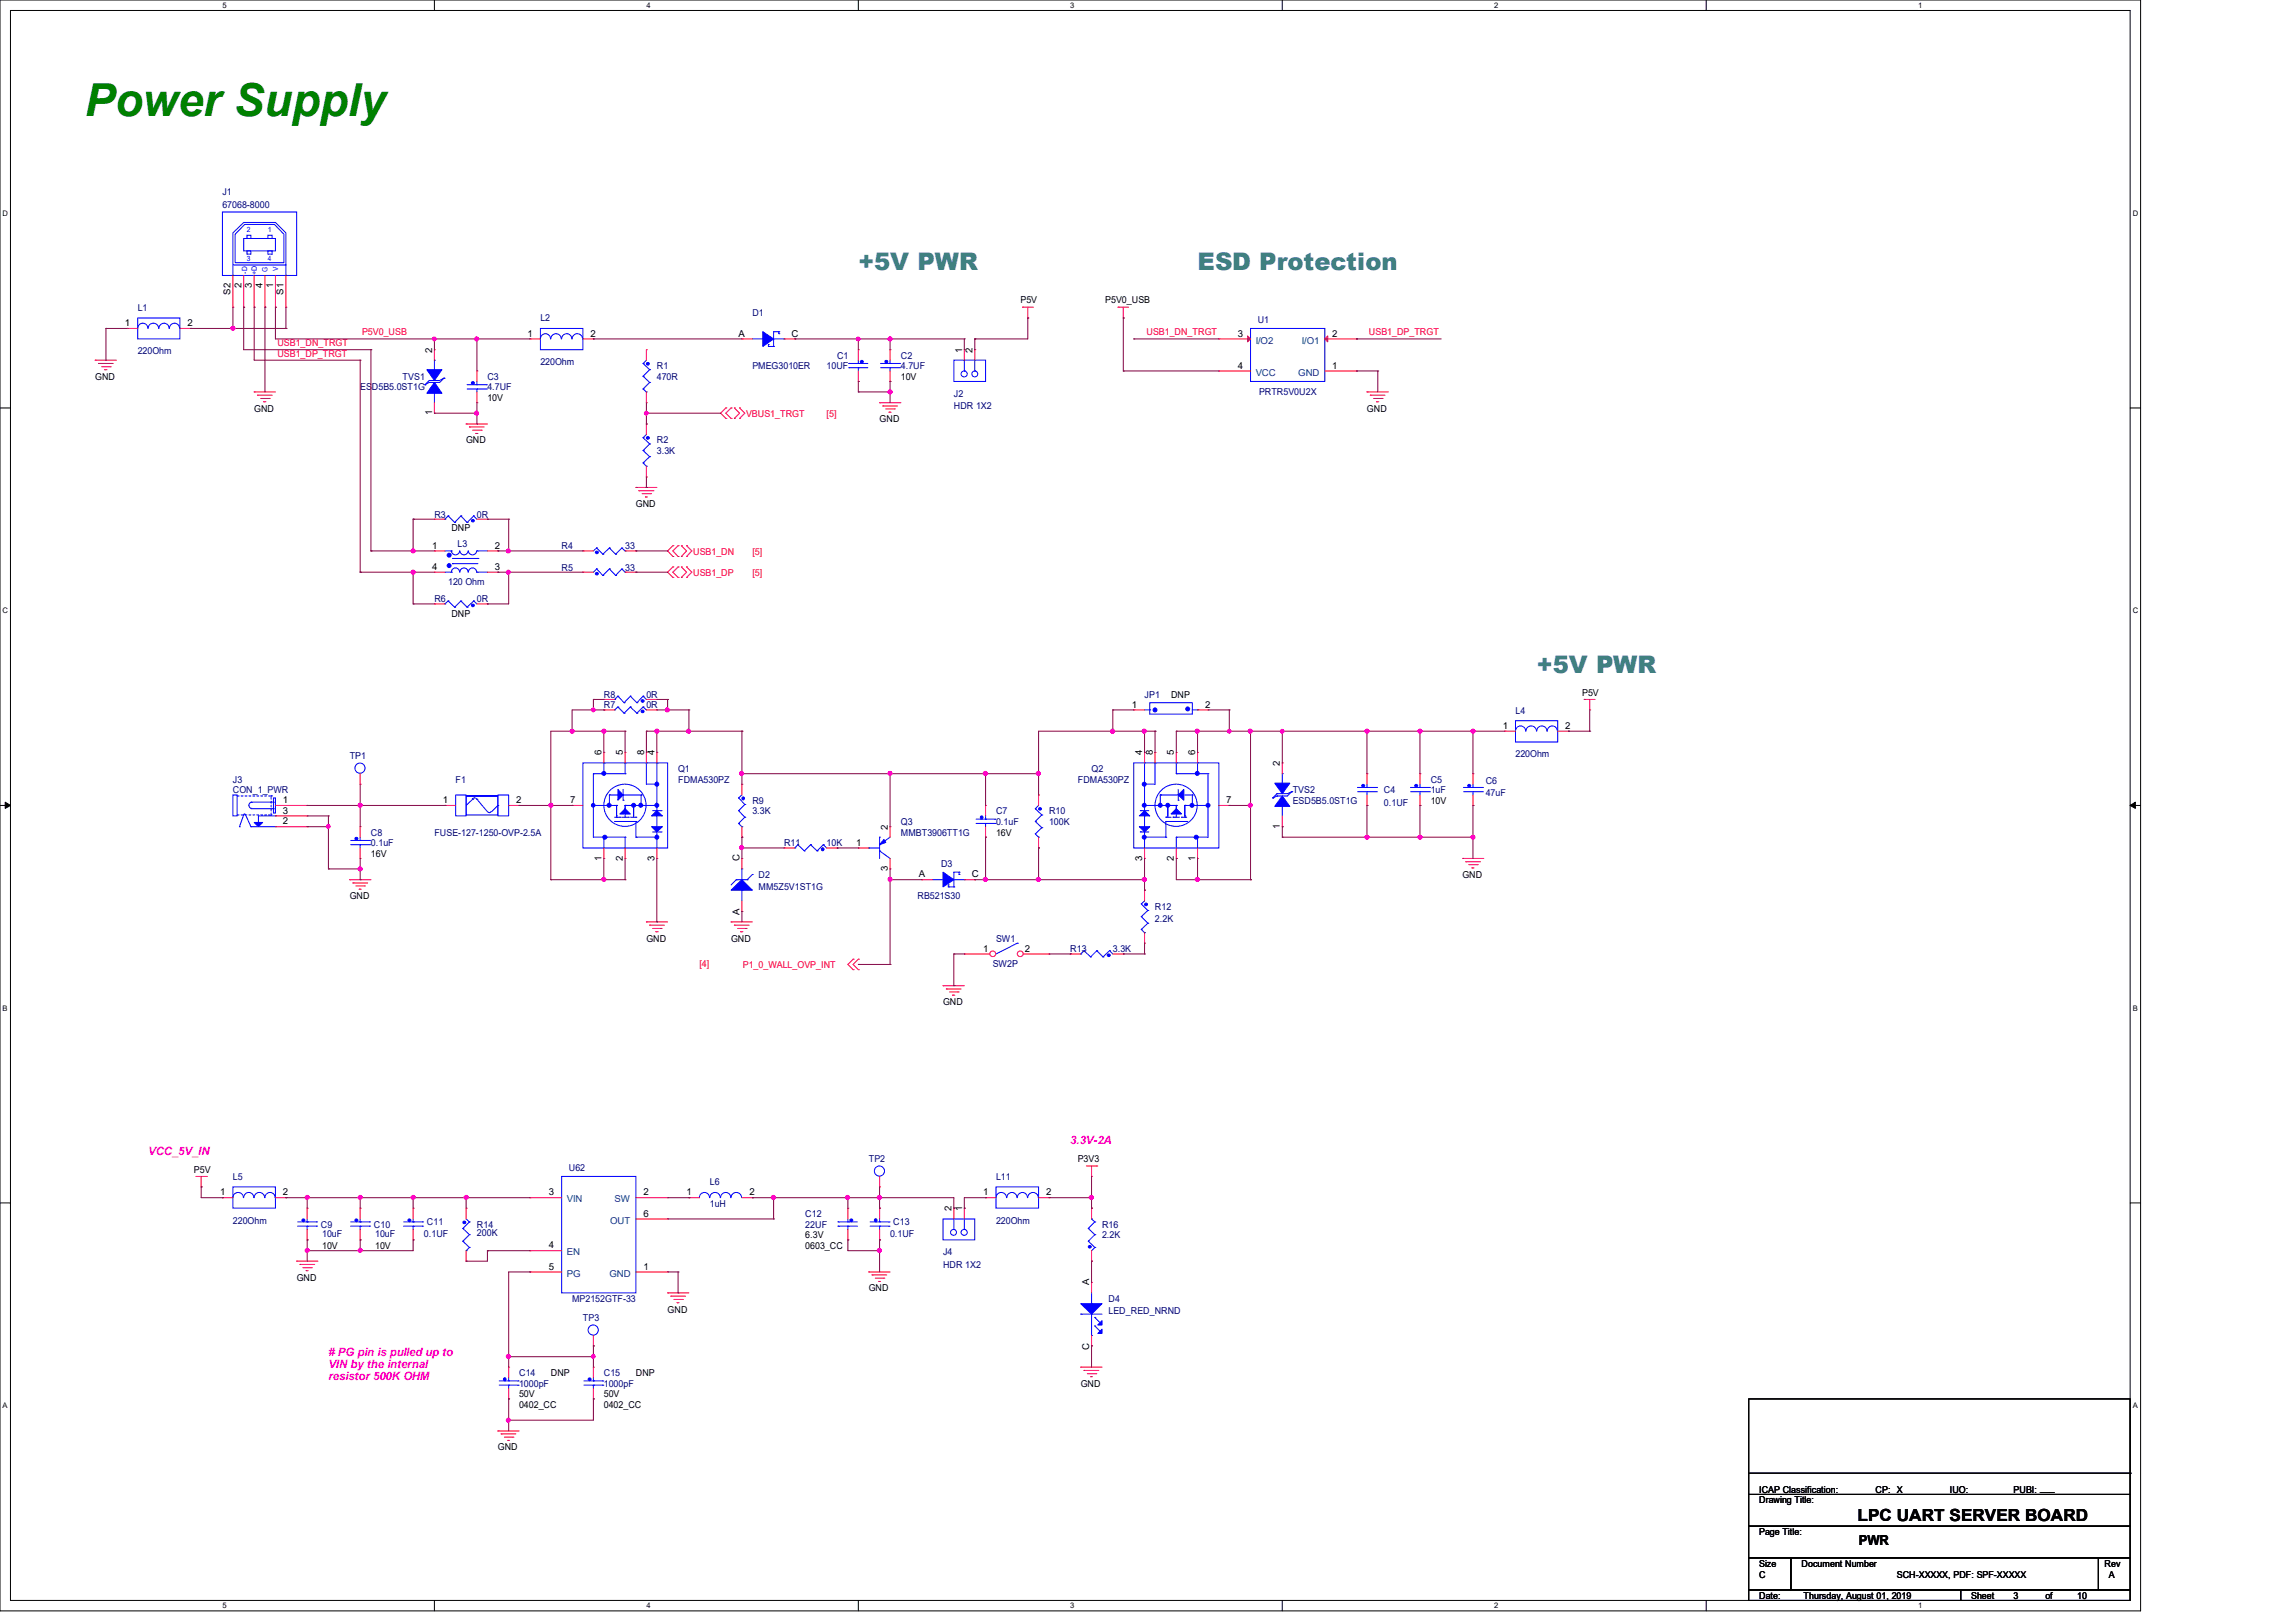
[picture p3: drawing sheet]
<svg xmlns="http://www.w3.org/2000/svg" width="297mm" height="210mm" viewBox="0 0 297 210" stroke-linecap="round" stroke-linejoin="round" font-family="sans-serif">
<defs><g id="words">
<text font-size="5.9" fill="#008000" x="11" y="15">Power Supply</text>
<g font-size="3.1" fill="#408080">
<text x="111.1" y="35">+5V PWR</text>
<text x="155" y="35">ESD Protection</text>
<text x="198.9" y="87.1">+5V PWR</text>
</g>
<text font-size="2.2" x="240.4" y="196.8">LPC UART SERVER BOARD</text>
<text font-size="1.8" x="240.6" y="200">PWR</text>
<g font-size="1.5" fill="#f0f">
<text x="19.2" y="149.5">VCC_5V_IN</text>
<text x="138.5" y="148.1">3.3V-2A</text>
<text x="42.5" y="175.5"># PG pin is pulled up to</text>
<text x="42.5" y="177">VIN by the internal</text>
<text x="42.5" y="178.6">resistor 500K OHM</text>
</g>
<g font-size="1.2" fill="#000080">
<text x="28.8" y="25.3">J1</text>
<text x="28.8" y="26.9">67068-8000</text>
<text x="17.8" y="40.2">L1</text>
<text x="69.9" y="41.6">L2</text>
<text x="97.4" y="40.9">D1</text>
<text x="162.8" y="41.7">U1</text>
<text x="17.8" y="45.8">220Ohm</text>
<text x="69.9" y="47.2">220Ohm</text>
<text x="85" y="47.8">R1</text>
<text x="97.4" y="47.8">PMEG3010ER</text>
<text x="107" y="47.8">10UF</text>
<text x="108.3" y="46.4">C1</text>
<text x="116.6" y="46.4">C2</text>
<text x="116.6" y="47.8">4.7UF</text>
<text x="46.6" y="50.5">ESD5B5.0ST1G</text>
<text x="52.1" y="49.1">TVS1</text>
<text x="63.1" y="49.1">C3</text>
<text x="63.1" y="50.5">4.7UF</text>
<text x="85" y="49.1">470R</text>
<text x="123.4" y="51.3">J2</text>
<text x="123.4" y="53">HDR 1X2</text>
<text x="162.9" y="51.1">PRTR5V0U2X</text>
<text x="85" y="57.4">R2</text>
<text x="85" y="58.7">3.3K</text>
<text x="56.2" y="67">R3</text>
<text x="59.2" y="70.8">L3</text>
<text x="61.7" y="67">0R</text>
<text x="72.7" y="71.1">R4</text>
<text x="80.9" y="71.1">33</text>
<text x="56.2" y="77.9">R6</text>
<text x="58" y="75.7">120 Ohm</text>
<text x="61.7" y="77.9">0R</text>
<text x="72.7" y="73.8">R5</text>
<text x="80.9" y="73.8">33</text>
<text x="78.1" y="91.7">R7</text>
<text x="78.1" y="90.3">R8</text>
<text x="83.6" y="91.7">0R</text>
<text x="83.6" y="90.3">0R</text>
<text x="148.1" y="90.3">JP1</text>
<text x="196.1" y="92.3">L4</text>
<text x="30.1" y="101.3">J3</text>
<text x="45.3" y="98.3">TP1</text>
<text x="59" y="101.3">F1</text>
<text x="87.8" y="99.9">Q1</text>
<text x="87.8" y="101.3">FDMA530PZ</text>
<text x="139.5" y="101.3">FDMA530PZ</text>
<text x="141.3" y="99.9">Q2</text>
<text x="185.2" y="101.3">C5</text>
<text x="192.3" y="101.5">C6</text>
<text x="196.1" y="98">220Ohm</text>
<text x="30.1" y="102.6">CON_1_PWR</text>
<text x="97.4" y="104">R9</text>
<text x="97.4" y="105.4">3.3K</text>
<text x="116.6" y="106.7">Q3</text>
<text x="128.9" y="105.4">C7</text>
<text x="128.9" y="106.7">0.1uF</text>
<text x="135.8" y="105.4">R10</text>
<text x="135.8" y="106.7">100K</text>
<text x="167.3" y="102.6">TVS2</text>
<text x="167.3" y="104">ESD5B5.0ST1G</text>
<text x="179.1" y="102.6">C4</text>
<text x="179.1" y="104.3">0.1UF</text>
<text x="185.2" y="102.6">1uF</text>
<text x="192.3" y="103">47uF</text>
<text x="48" y="108.1">C8</text>
<text x="48" y="109.5">0.1uF</text>
<text x="56.2" y="108.1">FUSE-127-1250-OVP-2.5A</text>
<text x="98.2" y="113.6">D2</text>
<text x="101.5" y="109.5">R11</text>
<text x="107" y="109.5">10K</text>
<text x="116.6" y="108.1">MMBT3906TT1G</text>
<text x="121.8" y="112.2">D3</text>
<text x="98.2" y="115.2">MM5Z5V1ST1G</text>
<text x="118.7" y="116.3">RB521S30</text>
<text x="149.5" y="117.7">R12</text>
<text x="149.5" y="119.3">2.2K</text>
<text x="128.5" y="125.1">SW2P</text>
<text x="128.9" y="121.8">SW1</text>
<text x="138.5" y="123.2">R13</text>
<text x="144" y="123.2">3.3K</text>
<text x="30.1" y="152.7">L5</text>
<text x="73.6" y="151.5">U62</text>
<text x="91.9" y="153.4">L6</text>
<text x="112.4" y="150.4">TP2</text>
<text x="128.9" y="152.7">L11</text>
<text x="30.1" y="158.3">220Ohm</text>
<text x="41.5" y="158.9">C9</text>
<text x="41.7" y="160.1">10uF</text>
<text x="48.4" y="158.9">C10</text>
<text x="48.6" y="160.1">10uF</text>
<text x="54.9" y="160.1">0.1UF</text>
<text x="55.2" y="158.6">C11</text>
<text x="61.7" y="158.9">R14</text>
<text x="61.7" y="160">200K</text>
<text x="91.9" y="156.1">1uH</text>
<text x="104.2" y="157.5">C12</text>
<text x="104.2" y="158.9">22UF</text>
<text x="115.2" y="160.1">0.1UF</text>
<text x="115.6" y="158.6">C13</text>
<text x="128.9" y="158.3">220Ohm</text>
<text x="142.6" y="158.9">R16</text>
<text x="142.6" y="160.2">2.2K</text>
<text x="122" y="162.4">J4</text>
<text x="122" y="164.1">HDR 1X2</text>
<text x="74" y="168.4">MP2152GTF-33</text>
<text x="75.4" y="170.9">TP3</text>
<text x="143.5" y="168.4">D4</text>
<text x="143.5" y="170.1">LED_RED_NRND</text>
<text x="67.2" y="178.1">C14</text>
<text x="67.2" y="179.4">1000pF</text>
<text x="78.1" y="178.1">C15</text>
<text x="78.1" y="179.4">1000pF</text>
</g>
<g font-size="1.2">
<text x="29.8" y="38.1" transform="rotate(-90 29.8 38.1)">S2</text>
<text x="31.2" y="37.3" transform="rotate(-90 31.2 37.3)">2</text>
<text x="32.6" y="37.3" transform="rotate(-90 32.6 37.3)">3</text>
<text x="34" y="37.3" transform="rotate(-90 34 37.3)">4</text>
<text x="35.3" y="37.3" transform="rotate(-90 35.3 37.3)">1</text>
<text x="36.7" y="38.1" transform="rotate(-90 36.7 38.1)">S1</text>
<text x="132.1" y="39.2">P5V</text>
<text x="143" y="39.2">P5V0_USB</text>
<text x="16.2" y="42.2">1</text>
<text x="24.3" y="42.2">2</text>
<text x="55.9" y="45.6" transform="rotate(-90 55.9 45.6)">2</text>
<text x="68.3" y="43.6">1</text>
<text x="76.4" y="43.6">2</text>
<text x="95.6" y="43.6">A</text>
<text x="102.4" y="43.6">C</text>
<text x="124.5" y="45.6" transform="rotate(-90 124.5 45.6)">1</text>
<text x="125.9" y="45.6" transform="rotate(-90 125.9 45.6)">2</text>
<text x="160.2" y="47.7">4</text>
<text x="160.2" y="43.6">3</text>
<text x="172.4" y="43.6">2</text>
<text x="172.4" y="47.7">1</text>
<text x="12.3" y="49.1">GND</text>
<text x="32.9" y="53.3">GND</text>
<text x="55.9" y="53.8" transform="rotate(-90 55.9 53.8)">1</text>
<text x="63.1" y="51.9">10V</text>
<text x="116.6" y="49.1">10V</text>
<text x="176.9" y="53.3">GND</text>
<text x="60.3" y="57.4">GND</text>
<text x="113.8" y="54.6">GND</text>
<text x="82.3" y="65.6">GND</text>
<text x="55.9" y="71">1</text>
<text x="58.4" y="68.7">DNP</text>
<text x="64" y="71">2</text>
<text x="55.9" y="73.7">4</text>
<text x="64" y="73.7">3</text>
<text x="58.4" y="79.8">DNP</text>
<text x="204.8" y="90">P5V</text>
<text x="146.5" y="91.6">1</text>
<text x="151.5" y="90.3">DNP</text>
<text x="156" y="91.6">2</text>
<text x="194.5" y="94.3">1</text>
<text x="202.6" y="94.3">2</text>
<text x="77.9" y="97.7" transform="rotate(-90 77.9 97.7)">6</text>
<text x="80.6" y="97.7" transform="rotate(-90 80.6 97.7)">5</text>
<text x="83.4" y="97.7" transform="rotate(-90 83.4 97.7)">8</text>
<text x="84.7" y="97.7" transform="rotate(-90 84.7 97.7)">4</text>
<text x="147.8" y="97.7" transform="rotate(-90 147.8 97.7)">4</text>
<text x="149.2" y="97.7" transform="rotate(-90 149.2 97.7)">8</text>
<text x="151.9" y="97.7" transform="rotate(-90 151.9 97.7)">5</text>
<text x="154.7" y="97.7" transform="rotate(-90 154.7 97.7)">6</text>
<text x="165.6" y="99.1" transform="rotate(-90 165.6 99.1)">2</text>
<text x="36.6" y="106.7">2</text>
<text x="36.6" y="105.3">3</text>
<text x="36.6" y="103.9">1</text>
<text x="57.3" y="103.9">1</text>
<text x="66.8" y="103.9">2</text>
<text x="73.8" y="103.9">7</text>
<text x="114.9" y="107.4" transform="rotate(-90 114.9 107.4)">2</text>
<text x="158.7" y="103.9">7</text>
<text x="165.6" y="107.2" transform="rotate(-90 165.6 107.2)">1</text>
<text x="185.2" y="104">10V</text>
<text x="48" y="110.9">16V</text>
<text x="77.9" y="111.4" transform="rotate(-90 77.9 111.4)">1</text>
<text x="80.6" y="111.4" transform="rotate(-90 80.6 111.4)">2</text>
<text x="84.7" y="111.4" transform="rotate(-90 84.7 111.4)">3</text>
<text x="95.7" y="111.5" transform="rotate(-90 95.7 111.5)">C</text>
<text x="110.8" y="109.4">1</text>
<text x="114.9" y="112.7" transform="rotate(-90 114.9 112.7)">3</text>
<text x="118.9" y="113.5">A</text>
<text x="125.8" y="113.5">C</text>
<text x="128.9" y="108.1">16V</text>
<text x="147.8" y="111.4" transform="rotate(-90 147.8 111.4)">3</text>
<text x="151.9" y="111.4" transform="rotate(-90 151.9 111.4)">2</text>
<text x="154.7" y="111.4" transform="rotate(-90 154.7 111.4)">1</text>
<text x="189.3" y="113.6">GND</text>
<text x="45.3" y="116.3">GND</text>
<text x="95.7" y="118.4" transform="rotate(-90 95.7 118.4)">A</text>
<text x="83.6" y="121.8">GND</text>
<text x="94.6" y="121.8">GND</text>
<text x="127.2" y="123.1">1</text>
<text x="132.6" y="123.1">2</text>
<text x="122" y="130">GND</text>
<text x="25.1" y="151.7">P5V</text>
<text x="28.5" y="154.7">1</text>
<text x="36.6" y="154.7">2</text>
<text x="71" y="154.7">3</text>
<text x="83.3" y="154.7">2</text>
<text x="88.9" y="154.7">1</text>
<text x="97" y="154.7">2</text>
<text x="127.2" y="154.7">1</text>
<text x="135.4" y="154.7">2</text>
<text x="139.5" y="150.4">P3V3</text>
<text x="41.7" y="161.6">10V</text>
<text x="48.6" y="161.6">10V</text>
<text x="71" y="161.5">4</text>
<text x="83.3" y="157.4">6</text>
<text x="104.2" y="160.2">6.3V</text>
<text x="104.2" y="161.6">0603_CC</text>
<text x="123.1" y="156.8" transform="rotate(-90 123.1 156.8)">2</text>
<text x="124.5" y="156.8" transform="rotate(-90 124.5 156.8)">1</text>
<text x="38.4" y="165.7">GND</text>
<text x="71" y="164.3">5</text>
<text x="83.3" y="164.3">1</text>
<text x="112.4" y="167.1">GND</text>
<text x="141" y="166.3" transform="rotate(-90 141 166.3)">A</text>
<text x="86.4" y="169.8">GND</text>
<text x="71.3" y="178.1">DNP</text>
<text x="82.3" y="178.1">DNP</text>
<text x="139.9" y="179.4">GND</text>
<text x="141" y="174.7" transform="rotate(-90 141 174.7)">C</text>
<text x="67.2" y="182.2">0402_CC</text>
<text x="67.2" y="180.8">50V</text>
<text x="78.1" y="182.2">0402_CC</text>
<text x="78.1" y="180.8">50V</text>
<text x="64.4" y="187.7">GND</text>
<text x="227.7" y="194.5">Drawing Title:</text>
<text x="227.7" y="193.2">ICAP Classification:</text>
<text x="242.7" y="193.2">CP: X</text>
<text x="252.3" y="193.2">IUO: ___</text>
<text x="260.6" y="193.2">PUBI: ___</text>
<text x="227.7" y="202.7">Size</text>
<text x="227.7" y="198.6">Page Title:</text>
<text x="233.2" y="202.7">Document Number</text>
<text x="272.4" y="202.7">Rev</text>
<text x="227.7" y="206.9">Date:</text>
<text x="227.7" y="204.1">C</text>
<text x="233.4" y="206.9">Thursday, August 01, 2019</text>
<text x="245.5" y="204.1">SCH-XXXXX, PDF: SPF-XXXXX</text>
<text x="255.1" y="206.9">Sheet</text>
<text x="260.6" y="206.9">3</text>
<text x="264.7" y="206.9">of</text>
<text x="268.8" y="206.9">10</text>
<text x="272.9" y="204.1">A</text>
</g>
<g font-size="1.2" fill="#f00">
<text x="35.9" y="44.8">USB1_DN_TRGT</text>
<text x="35.9" y="46.1">USB1_DP_TRGT</text>
<text x="46.9" y="43.4">P5V0_USB</text>
<text x="148.4" y="43.4">USB1_DN_TRGT</text>
<text x="177.2" y="43.4">USB1_DP_TRGT</text>
<text x="96.6" y="53.9">VBUS1_TRGT</text>
<text x="107" y="53.9">[5]</text>
<text x="89.7" y="71.8">USB1_DN</text>
<text x="97.4" y="71.8">[5]</text>
<text x="89.7" y="74.5">USB1_DP</text>
<text x="97.4" y="74.5">[5]</text>
<text x="90.5" y="125.1">[4]</text>
<text x="96.1" y="125.3">P1_0_WALL_OVP_INT</text>
</g>
<g font-size="1.2" fill="#004080">
<text x="162.5" y="44.4">I/O2</text>
<text x="168.5" y="44.4">I/O1</text>
<text x="162.5" y="48.6">VCC</text>
<text x="168" y="48.6">GND</text>
<text x="73.4" y="155.6">VIN</text>
<text x="79.5" y="155.6">SW</text>
<text x="78.9" y="158.3">OUT</text>
<text x="73.4" y="162.4">EN</text>
<text x="73.4" y="165.2">PG</text>
<text x="78.9" y="165.2">GND</text>
</g>
<g font-size="1">
<text x="28.8" y="1">5</text>
<text x="83.7" y="1">4</text>
<text x="138.5" y="1">3</text>
<text x="193.4" y="1">2</text>
<text x="248.2" y="1">1</text>
<text x=".3" y="27.9">D</text>
<text x="276" y="27.9">D</text>
<text x=".3" y="79.4">C</text>
<text x="276" y="79.4">C</text>
<text x=".3" y="130.8">B</text>
<text x="276" y="130.8">B</text>
<text x=".3" y="182.2">A</text>
<text x="276" y="182.2">A</text>
<text x="28.8" y="208.1">5</text>
<text x="83.7" y="208.1">4</text>
<text x="138.5" y="208.1">3</text>
<text x="193.4" y="208.1">2</text>
<text x="248.2" y="208.1">1</text>
</g>
<g font-size=".9" fill="#00f">
<text x="32" y="30.1">2</text>
<text x="32" y="33.7">3</text>
<text x="32" y="35.4" transform="rotate(-90 32 35.4)">-D</text>
<text x="33.2" y="35.6" transform="rotate(-90 33.2 35.6)">+D</text>
<text x="34.6" y="35.2" transform="rotate(-90 34.6 35.2)">G</text>
<text x="34.7" y="30.1">1</text>
<text x="34.7" y="33.7">4</text>
<text x="36" y="35.1" transform="rotate(-90 36 35.1)">V</text>
</g>
</g></defs>
<path d="M0 0h277v208.4h-277zM1.4 1.4h274.3v205.7h-274.3z" fill="none" stroke="#000" stroke-width=".13"/>
<g fill="#fff">
<path d="M28.8 .1h.5v1.1h-.5z"/>
<path d="M28.8 207.2h.5v1.1h-.5z"/>
</g>
<path d="M56.2 0v1.4M56.2 207.1v1.3" fill="none" stroke="#000" stroke-width=".13"/>
<g fill="#fff">
<path d="M83.7 .1h.5v1.1h-.5z"/>
<path d="M83.7 207.2h.5v1.1h-.5z"/>
</g>
<path d="M111.1 0v1.4M111.1 207.1v1.3" fill="none" stroke="#000" stroke-width=".13"/>
<g fill="#fff">
<path d="M138.5 .1h.6v1.1h-.6z"/>
<path d="M138.5 207.2h.6v1.1h-.6z"/>
</g>
<path d="M165.9 0v1.4M165.9 207.1v1.3" fill="none" stroke="#000" stroke-width=".13"/>
<g fill="#fff">
<path d="M193.4 .1h.5v1.1h-.5z"/>
<path d="M193.4 207.2h.5v1.1h-.5z"/>
</g>
<path d="M220.8 0v1.4M220.8 207.1v1.3" fill="none" stroke="#000" stroke-width=".13"/>
<g fill="#fff">
<path d="M248.2 .1h.6v1.1h-.6z"/>
<path d="M248.2 207.2h.6v1.1h-.6z"/>
<path d="M.3 27.1h.8v1.1h-.8z"/>
<path d="M276 27.1h.7v1.1h-.7z"/>
<path d="M.3 78.5h.8v1.1h-.8z"/>
<path d="M276 78.5h.7v1.1h-.7z"/>
</g>
<path d="M0 52.8h1.4M275.7 52.8h1.3" fill="none" stroke="#000" stroke-width=".13"/>
<g fill="#fff">
<path d="M.3 129.9h.7v1.1h-.7z"/>
<path d="M276 129.9h.6v1.1h-.6z"/>
</g>
<path d="M0 104.2h1.4M275.7 104.2h1.3" fill="none" stroke="#000" stroke-width=".13"/>
<path d="M.7 103.8l.7 .4-.7 .4zM275.7 104.2l.7-.4v.8z" fill="#000" stroke="#000" stroke-width=".13"/>
<g fill="#fff">
<path d="M.3 181.4h.7v1.1h-.7z"/>
<path d="M276 181.4h.6v1.1h-.6z"/>
</g>
<path d="M0 155.7h1.4M275.7 155.7h1.3M226.3 193.4h49.4v4.1h-49.4zM226.3 197.5h49.4v4.1h-49.4zM226.3 181h49.4v12.4h-49.4zM226.3 190.6h49.4M275.7 190.6h.1M226.3 201.6h5.5v4.1h-5.5zM226.3 205.7h27.4v1.4h-27.4zM231.8 201.6h39.8v4.1h-39.8zM253.7 205.7h22v1.4h-22zM271.6 201.6h4.1v4.1h-4.1z" fill="none" stroke="#000" stroke-width=".13"/>
<g fill="none" stroke="#f00" stroke-width=".13">
<path d="M132.3 39.8h.1M132.3 39.8h1.4M133 39.8v1.3M144.7 39.8h.1M144.7 39.8h1.3M145.4 39.8v1.3M12.3 46.6h.1M12.3 46.6h2.8M12.7 47h.1M12.7 47h1.9M13.2 47.5h1.1M13.5 47.8h.1"/>
<path d="M13.5 47.8h.3M14.3 47.5h.1M16.4 42.5h.1M16.4 42.5h1.4M23.3 42.5h1.4M24.7 42.5h.1M32.9 50.7h.1M32.9 50.7h2.7M33.3 51.1h.1M33.3 51.1h1.9M33.7 51.6h1.1M34.1 52h.1"/>
<path d="M34.1 52h.3M34.8 51.6h.1M56.2 53.5h.1M56.2 45.3h.1M56.2 45.3v1.3M56.2 52.1v1.4M60.3 54.9h.1M60.3 54.9h2.8M60.7 55.2h.1M60.7 55.2h2M61.2 55.7h1.1M61.6 56.1h.1"/>
<path d="M61.6 56.1h.2M61.7 48h.1M61.7 52.1h.1M61.7 48v1.4M61.7 50.7v1.4M62.3 55.7h.1M83.7 45.3h.1M83.7 52.1h.1M83.7 54.9h.1M83.7 45.3v1.3M83.7 50.7v1.4M83.7 54.9v1.3"/>
<path d="M93.9 52.8h.1M93.9 54.1h.1M93.9 52.8l-.6 .7 .6 .6M94.6 54.1h.1M94.6 52.8h.1M94.6 52.8l-.7 .7 .7 .6M95 54.1h.1M95 52.8h.1M95 52.8l.7 .7-.7 .6M95.7 52.8h.1M95.7 54.1h.1M95.7 52.8l.7 .7-.7 .6"/>
<path d="M96 43.9h.1M96 43.9h1.4M101.5 43.9h1.4M102.9 43.9h.1M113.8 52.1h.1M113.8 52.1h2.8M114.3 52.5h.1M114.3 52.5h1.9M114.6 52.9h1.1M115.1 53.3h.1M115.1 53.3h.2M115.2 45.3h.1"/>
<path d="M115.2 49.4h.1M115.2 45.3v1.3M115.2 48v1.4M115.7 52.9h.1M124.8 45.3h.1M124.8 45.3v1.3M126.2 45.3h.1M126.2 45.3v1.3M133 41.1h.1M145.4 41.1h.1M176.9 50.7h.1M176.9 50.7h2.8"/>
<path d="M177.3 51.1h.1M177.3 51.1h1.9M177.8 51.6h1.1M178.1 52h.1M178.1 52h.3M178.9 51.6h.1M56.2 78.1h.1M56.2 71.3h.1M56.2 74h.1M56.2 67.2h.1M56.2 78.1h1.4M56.2 71.3h1.4"/>
<path d="M56.2 74h1.4M56.2 67.2h1.4M61.7 78.1h1.4M61.7 67.2h1.4M63.1 78.1h.1M63.1 67.2h.1M63.1 71.3h1.3M63.1 74h1.3M64.4 71.3h.1M64.4 74h.1M75.4 74h.1M75.4 71.3h.1"/>
<path d="M75.4 71.3h1.4M75.4 74h1.4M80.9 71.3h1.4M80.9 74h1.4M82.3 63.1h.1M82.3 74h.1M82.3 71.3h.1M82.3 63.1h2.7M82.7 63.5h.1M82.7 63.5h1.9M83.1 63.9h1.1M83.5 64.3h.1"/>
<path d="M83.5 64.3h.3M83.7 61.7h.1M83.7 60.3v1.4M84.2 63.9h.1M87.1 70.6h.1M87.1 72h.1M87.1 73.4h.1M87.1 74.7h.1M87.1 70.6l-.7 .7 .7 .7M87.1 73.4l-.7 .6 .7 .7M87.8 72h.1M87.8 70.6h.1"/>
<path d="M87.8 74.7h.1M87.8 73.4h.1M87.8 70.6l-.7 .7 .7 .7M87.8 73.4l-.7 .6 .7 .7M88.2 72h.1M88.2 70.6h.1M88.2 74.7h.1M88.2 73.4h.1M88.2 70.6l.7 .7-.7 .7M88.2 73.4l.7 .6-.7 .7M88.9 70.6h.1M88.9 72h.1"/>
<path d="M88.9 73.4h.1M88.9 74.7h.1M88.9 70.6l.6 .7-.6 .7M88.9 73.4l.6 .6-.6 .7M78.1 91.9h.1M78.1 90.5h.1M78.1 90.5h1.4M78.1 91.9h1.4M83.7 90.5h1.3M83.7 91.9h1.3M85 91.9h.1M85 90.5h.1"/>
<path d="M148.1 97.4h.1M148.1 97.4v1.3M149.5 97.4h.1M149.5 97.4v1.3M152.2 97.4h.1M152.2 97.4v1.3M155 97.4h.1M155 97.4v1.3M165.9 98.7h.1M165.9 98.7v1.4M205 90.5h.1M205 90.5h1.4"/>
<path d="M205.7 91.9h.1M205.7 90.5v1.4M45.3 113.8h.1M45.3 113.8h2.7M45.7 114.3h.1M45.7 114.3h1.9M46.1 114.6h1.1M46.5 115.1h.1M46.5 115.1h.2M47.2 114.6h.1M57.6 104.2h.1M57.6 104.2h1.4"/>
<path d="M65.8 104.2h1.4M67.2 104.2h.1M83.7 119.3h.1M83.7 119.3h2.7M84.1 119.7h.1M84.1 119.7h1.9M94.6 119.3h.1M94.6 119.3h2.8M95 119.7h.1M95 119.7h1.9M96 101.5h.1M96 108.3h.1"/>
<path d="M96 117.9h.1M96 111.1h.1M96 101.5v1.4M96 107v1.3M96 111.1v1.3M96 116.6v1.3M101.5 109.7h.1M101.5 109.7h1.4M107 109.7h1.3M108.3 109.7h.1M111.1 109.7h.1M111.1 109.7h1.3"/>
<path d="M115.2 107h.1M115.2 112.4h.1M115.2 107v1.3M115.2 111.1v1.3M119.3 113.8h.1M119.3 113.8h1.4M124.8 113.8h1.4M126.2 113.8h.1M148.1 115.2h.1M148.1 111.1h.1M148.1 109.7v1.4M148.1 115.2v1.4"/>
<path d="M152.2 111.1h.1M152.2 109.7v1.4M155 111.1h.1M155 109.7v1.4M157.7 104.2h1.4M159.1 104.2h.1M165.9 107h.1M165.9 105.6v1.4M183.8 100.1h.1M183.8 104.2h.1M183.8 100.1v1.4M183.8 102.9v1.3"/>
<path d="M189.3 111.1h.1M189.3 111.1h2.7M189.7 111.5h.1M189.7 111.5h1.9M190.1 111.9h1.1M190.5 112.3h.1M190.5 112.3h.3M191.2 111.9h.1M84.5 120.1h1.1M84.9 120.6h.1M84.9 120.6h.3M85.6 120.1h.1"/>
<path d="M95.5 120.1h1.1M95.8 120.6h.1M95.8 120.6h.3M96.6 120.1h.1M110.4 124.1h.1M110.4 125.5h.1M110.4 124.1l-.7 .7 .7 .7M111.1 124.1h.1M111.1 125.5h.1M111.1 124.1l-.7 .7 .7 .7M122 127.6h.1M122 127.6h2.8"/>
<path d="M122.5 128h.1M122.5 128h1.9M122.9 128.4h1.1M123.3 128.8h.1M123.3 128.8h.3M124 128.4h.1M138.5 123.4h.1M138.5 123.4h1.4M144 123.4h1.4M145.4 123.4h.1M148.1 122h.1M148.1 120.7v1.3"/>
<path d="M25.4 152.2h1.3M26 153.6h.1M26 152.2v1.4M26.7 152.2h.1M39.8 156.3h.1M39.8 156.3v1.4M39.8 159.1v1.3M53.5 156.3h.1M53.5 156.3v1.4M53.5 159.1v1.3M60.3 156.3h.1M60.3 156.3v1.4"/>
<path d="M68.6 155h.1M68.6 155h4.1M82.3 155h4.1M82.3 157.7h4.1M86.4 155h.1M86.4 157.7h.1M109.7 156.3h.1M109.7 156.3v1.4M109.7 159.1v1.3M113.8 153.6h.1M113.8 156.3h.1M113.8 152.2v1.4"/>
<path d="M113.8 156.3v1.4M113.8 159.1v1.3M140.6 150.9h1.3M141.3 152.2h.1M141.3 150.9v1.3M141.9 150.9h.1M38.4 163.2h.1M38.4 163.2h2.7M38.8 163.6h.1M38.8 163.6h1.9M39.2 164h1.1M39.6 164.4h.1"/>
<path d="M39.6 164.4h.3M39.8 160.4h.1M40.3 164h.1M53.5 160.4h.1M60.3 163.2h.1M60.3 161.8v1.4M68.6 161.8h.1M68.6 164.6h.1M68.6 164.6h4.1M68.6 161.8h4.1M76.8 176.9h.1M76.8 176.9v1.4"/>
<path d="M76.8 179.7v1.3M82.3 164.6h4.1M86.4 167.3h.1M86.4 164.6h.1M86.4 167.3h2.8M86.8 167.7h.1M86.8 167.7h1.9M87.2 168.1h1.1M87.6 168.6h.1M87.6 168.6h.3M88.3 168.1h.1M109.7 160.4h.1"/>
<path d="M112.4 164.6h.1M112.4 164.6h2.8M112.9 165h.1M112.9 165h1.9M113.3 165.4h1.1M113.7 165.8h.1M113.7 165.8h.3M113.8 160.4h.1M114.4 165.4h.1M139.9 176.9h.1M139.9 176.9h2.7M140.3 177.3h.1"/>
<path d="M140.3 177.3h1.9M140.7 177.8h1.1M141.1 178.1h.1M141.1 178.1h.3M141.3 165.9h.1M141.3 174.2h.1M141.3 165.9v1.4M141.3 172.8v1.4M141.8 177.8h.1M64.4 185.2h.1M64.4 185.2h2.8M64.9 185.5h.1"/>
<path d="M64.9 185.5h1.9M65.3 186h1.1M65.7 186.4h.1M65.7 186.4h.3M66.4 186h.1M76.8 181h.1"/>
</g>
<g fill="none" stroke="#00f" stroke-width=".13">
<path d="M17.8 42.5a.66 .66 0 0 1 .7-.7 .66 .66 0 0 1 .6 .7M17.8 41.1h5.5v2.8h-5.5zM19.2 42.5a.68 .68 0 0 1 .7-.7 .68 .68 0 0 1 .6 .7M20.6 42.5a.66 .66 0 0 1 .6-.7 .66 .66 0 0 1 .7 .7M21.9 42.5a.66 .66 0 0 1 .7-.7 .66 .66 0 0 1 .6 .7M55 49.8h.1M55.5 49.2h.1M55.5 49.5h.1M55.5 49.2l-.5 .6M55.5 49.5l-.5 .3M56.2 50.7h.1M56.2 46.6h.1"/>
<path d="M56.2 46.6v1.4M56.2 50.7v1.4M57.4 48.9h.1M57.4 48.9l-.5 .3h-1.4M57.4 48.9l-.5 .6h-1.4M60.5 50.3h2.4M60.5 49.8h2.4M61.7 50.3h.1M61.7 49.8h.1M61.7 49.4v.4M61.7 50.3v.4M62.9 50.3h.1"/>
<path d="M62.9 49.8h.1M83.2 47h.1M83.2 48.7h.1M83.2 50.3h.1M83.2 56.6h.1M83.2 58.3h.1M83.2 59.9h.1M83.2 47l.9 .8M83.2 48.7l.9 .8M83.2 50.3l.5 .4M83.2 56.6l.9 .8M83.2 58.3l.9 .8"/>
<path d="M83.2 59.9l.5 .4M83.7 50.7h.1M83.7 46.6l-.5 .4M83.7 56.2l-.5 .4M84.1 47.8h.1M84.1 49.5h.1M84.1 57.4h.1M84.1 59.1h.1M84.1 47.8l-.9 .9M84.1 49.5l-.9 .8M84.1 57.4l-.9 .9M84.1 59.1l-.9 .8"/>
<path d="M97.4 43.9h1.3M98.7 43.9h.1M99.4 44.8h.1M99.4 44.6h.1M99.4 44.8h.7M99.4 44.6v.2M100.1 44.8h.1M100.1 43.9h1.4M100.8 42.9h.1M100.8 43.2h.1M100.8 42.9h-.7v1.9M100.8 42.9v.3"/>
<path d="M101.5 43.9h.1M114 47.6h2.4M114 47h2.4M115.2 47.6h.1M115.2 47h.1M115.2 46.6v.4M115.2 47.6v.4M116.4 47.6h.1M116.4 47h.1M123.4 46.6h4.2v2.8h-4.2zM124.8 48h.1M124.8 46.6v1.4"/>
<path d="M126.2 48h.1M126.2 46.6v1.4M57.6 78.1h.1M57.6 67.2h.1M57.6 74h.8M57.6 71.3h.8M58 77.8h.1M58 66.8h.1M58 77.8l.8 .8M58 77.8l-.4 .3M58 66.8l.8 .8M58 66.8l-.4 .4"/>
<path d="M58.1 71.7h.1M58.4 74h.1M58.4 71.3h.1M58.5 72.9h.1M58.5 72.3h3.3M58.5 72.9h3.3M58.8 78.6h.1M58.8 67.6h.1M59.5 71.3a.53 .53 0 0 1-.5 .5 .53 .53 0 0 1-.6-.5M59.5 74a.53 .53 0 0 0-.6-.5 .53 .53 0 0 0-.5 .5M59.6 77.8h.1M59.6 66.8h.1"/>
<path d="M59.6 77.8l.9 .8M59.6 77.8l-.8 .8M59.6 66.8l.9 .8M59.6 66.8l-.8 .8M60.5 78.6h.1M60.5 67.6h.1M60.6 74a.53 .53 0 0 0-.6-.5 .53 .53 0 0 0-.5 .5M60.6 71.3a.53 .53 0 0 1-.5 .5 .53 .53 0 0 1-.6-.5M61.3 77.8h.1M61.3 66.8h.1M61.3 77.8l.4 .3M61.3 77.8l-.8 .8"/>
<path d="M61.3 66.8l.4 .4M61.3 66.8l-.8 .8M61.7 71.3a.53 .53 0 0 1-.5 .5 .53 .53 0 0 1-.6-.5M61.7 74a.53 .53 0 0 0-.6-.5 .53 .53 0 0 0-.5 .5M61.7 74h.1M61.7 71.3h.1M61.7 74h1.4M61.7 71.3h1.4M61.8 72.3h.1M77.2 73.6h.1M77.2 70.9h.1M77.2 73.6l-.4 .4"/>
<path d="M77.2 73.6l.8 .9M77.2 70.9l-.4 .4M77.2 70.9l.8 .8M78 74.5h.1M78 71.7h.1M78.9 73.6h.1M78.9 70.9h.1M78.9 73.6l-.9 .9M78.9 73.6l.8 .9M78.9 70.9l-.9 .8M78.9 70.9l.8 .8M79.7 74.5h.1"/>
<path d="M79.7 71.7h.1M80.5 73.6h.1M80.5 70.9h.1M80.5 73.6l-.8 .9M80.5 73.6l.4 .4M80.5 70.9l-.8 .8M80.5 70.9l.4 .4M80.9 74h.1M80.9 71.3h.1M83.7 60.3h.1M79.5 91.9h.1M79.5 90.5h.1"/>
<path d="M80 91.5h.1M80 90.1h.1M80 91.5l.8 .8M80 91.5l-.5 .4M80 90.1l.8 .8M80 90.1l-.5 .4M80.8 92.3h.1M80.8 90.9h.1M81.6 91.5h.1M81.6 90.1h.1M81.6 91.5l.8 .8M81.6 91.5l-.8 .8"/>
<path d="M81.6 90.1l.8 .8M81.6 90.1l-.8 .8M82.4 92.3h.1M82.4 90.9h.1M83.2 91.5h.1M83.2 90.1h.1M83.2 91.5l.5 .4M83.2 91.5l-.8 .8M83.2 90.1l.5 .4M83.2 90.1l-.8 .8M146.7 98.7h11v11h-11zM148.1 98.7h.1"/>
<path d="M148.1 98.7v11M149.5 98.7h.1M149.5 98.7v2.8h-1.4M152.2 98.7h.1M152.2 98.7v1.4M155 98.7h.1M155 98.7v1.4M59 102.9v2.7h1.3v-2.6h4.1v-.1h1.4v2.7h-1.4v-2.6h-4.1v-.1zM60.3 103h4.1v2.5h-4.1zM61.1 103.4l.3-.1 .3 .1M61.2 103.4h.1M61.2 103.4l-.9 .8"/>
<path d="M61.7 103.4h.1M61.7 103.4l1.4 1.6a.25 .25 0 0 0 .2 .2 .25 .25 0 0 0 .3-.2M64.4 104.2h.1M64.4 104.2l-.8 .8M95.3 113.8h.1M95.3 113.8h1.4M95.3 113.8l-.7 .7M95.6 103.3h.1M95.6 104.9h.1M95.6 106.6h.1M95.6 103.3l.8 .8M95.6 104.9l.8 .8"/>
<path d="M95.6 106.6l.4 .4M96 107h.1M96 115.2h.1M96 112.4h.1M96 102.9l-.4 .4M96 112.4v1.4M96 115.2v1.4M96.4 104.1h.1M96.4 105.7h.1M96.4 104.1l-.8 .8M96.4 105.7l-.8 .9M96.7 113.8h.1"/>
<path d="M97.4 113.2h.1M97.4 113.2l-.7 .6M102.9 109.7h.1M103.3 109.3h.1M103.3 109.3l.8 .8M103.3 109.3l-.4 .4M104.1 110.1h.1M104.9 109.3h.1M104.9 109.3l.8 .8M104.9 109.3l-.8 .8M105.7 110.1h.1M106.6 109.3h.1"/>
<path d="M106.6 109.3l.4 .4M106.6 109.3l-.9 .8M112.4 109.7h.1M112.4 109.7h1.4M113.8 110.1h.1M113.8 109.3h.1M113.8 108.3h.1M113.8 110.1l1.4 1M113.8 108.3v2.8M115.2 108.3l-1.4 1M120.7 113.8h1.3M122 113.8h.1"/>
<path d="M122.7 114.8h.1M122.7 114.5h.1M122.7 114.8h.7M122.7 114.5v.3M123.4 114.8h.1M123.4 113.8h1.4M124.1 112.9h.1M124.1 113.2h.1M124.1 112.9h-.7v1.9M124.1 112.9v.3M124.8 113.8h.1M147.6 107.7h.1"/>
<path d="M147.6 104.9h.1M147.6 107.7h1.1M147.6 104.9h1.1M147.7 117h.1M147.7 118.6h.1M147.7 117l.8 .8M147.7 118.6l.8 .9M148.1 104.2h.1M148.1 108.3h.1M148.1 101.5h.1M148.1 116.6l-.4 .4M148.1 104.2h4.1"/>
<path d="M148.1 108.3h2.8M148.5 117.8h.1M148.5 119.5h.1M148.5 117.8l-.8 .8M148.5 119.5l-.8 .8M150.2 102.9h.1M150.2 102.9h4.1M150.2 102.9v1.3M150.9 104.2h.1M150.9 105.7h.1M150.9 106.3h.1M150.9 108.3h.1"/>
<path d="M150.9 105.7h.7M150.9 106.3v2M150.9 106.3h2.7M151.1 104.4h.1M151.1 104.2h.1M151.1 104.2v1.5M151.8 105.7h.1M151.8 105.7h.9M152.2 104.2h.1M152.2 108.3h.1M152.2 109.7h.1M152.2 100.1h.1"/>
<path d="M152.2 104.2v1.5M152.2 108.3v1.4M152.2 100.1h4.1M152.5 103.5h.1M152.5 102.9h.1M152.5 102.2v1.3M152.9 105.7h.1M152.9 105.7h.7M153.3 104.2h.1M153.3 105.6h.1M153.3 105.7h.1M153.3 104.2h3"/>
<path d="M153.3 104.2v1.5M153.6 106.3h.1M154.3 102.9h.1M154.3 102.9v1.3M155 108.3h.1M155 108.3v1.4M156.3 104.2h.1M156.3 100.1h.1M156.3 100.1v8.2h-4.1M164.7 103.3h.1M165.3 102.7h.1M165.3 103h.1"/>
<path d="M165.3 102.7l-.6 .6M165.3 103l-.6 .3M165.9 104.2h.1M165.9 100.1h.1M165.9 100.1v1.4M165.9 104.2v1.4M167.2 102.4h.1M167.2 102.4l-.6 .3h-1.3M167.2 102.4l-.6 .6h-1.3M182.5 102.4h2.5M182.5 101.9h2.5M183.8 102.4h.1"/>
<path d="M183.8 101.9h.1M183.8 101.5v.4M183.8 102.4v.5M185 102.4h.1M185 101.9h.1M131.7 122h.1M131.7 122l-2.8 1.4M139.9 123.4h.1M140.3 123h.1M140.3 123l.8 .8M140.3 123l-.4 .4M141.1 123.8h.1"/>
<path d="M141.9 123h.1M141.9 123l.8 .8M141.9 123l-.8 .8M142.7 123.8h.1M143.6 123h.1M143.6 123l.4 .4M143.6 123l-.9 .8M147.7 120.3h.1M147.7 120.3l.4 .4M148.1 120.7h.1M38.5 158.7h2.5M38.5 158.1h2.5"/>
<path d="M39.8 158.7h.1M39.8 158.1h.1M39.8 157.7v.4M39.8 158.7v.4M41 158.7h.1M41 158.1h.1M52.2 158.7h2.5M52.2 158.1h2.5M53.5 158.7h.1M53.5 158.1h.1M53.5 157.7v.4M53.5 158.7v.4"/>
<path d="M54.7 158.7h.1M54.7 158.1h.1M59.9 159h.1M59.9 159l.8 .8M60.3 157.7l.4 .4M60.7 158.1h.1M60.7 159.8h.1M60.7 158.1l-.8 .9M60.7 159.8l-.8 .8M72.7 152.2h9.6v15.1h-9.6zM108.5 158.7h.1M108.5 158.1h.1"/>
<path d="M108.5 158.7h2.5M108.5 158.1h2.5M109.7 158.7h.1M109.7 158.1h.1M109.7 157.7v.4M109.7 158.7v.4M112.6 158.7h2.5M112.6 158.1h2.5M113.8 158.7h.1M113.8 158.1h.1M113.8 157.7v.4M113.8 158.7v.4"/>
<path d="M115.1 158.7h.1M115.1 158.1h.1M59.9 160.6h.1M59.9 160.6l.8 .8M60.3 161.8h.1M60.7 161.4h.1M60.7 161.4l-.4 .4M75.6 179.2h2.4M75.6 178.7h2.4M76.8 179.2h.1M76.8 178.7h.1M76.8 178.3v.4"/>
<path d="M76.8 179.2v.5M78 179.2h.1M78 178.7h.1M139.9 170.1h.1M139.9 170.1h2.7M141.3 168.7h.1M141.3 172.8h.1M141.3 167.3v1.4M141.3 170.1v2.7M141.7 170.5h.1M141.7 171.6h.1M141.7 170.5l.7 .7"/>
<path d="M141.7 171.6l.7 .7"/>
<circle cx="124.8" cy="48.4" r=".39"/>
<circle cx="126.2" cy="48.4" r=".38"/>
<circle cx="152.2" cy="104.2" r="2.73"/>
<circle cx="113.8" cy="151.5" r=".66"/>
</g>
<g fill="#00f" stroke="#00f" stroke-width=".13">
<path d="M139.9 168.7h2.7l-1.3 1.4z"/>
<path d="M142.6 170.9v.5h-.5z"/>
<path d="M142.6 172v.6h-.5z"/>
<path d="M114.4 108.6l.2 .4-.8 .3z"/>
<path d="M94.6 115.2l1.4-1.4 1.4 1.4z"/>
<path d="M153.2 102.2v1.3l-.7-.6z"/>
<path d="M152.2 104.6l.7 .7h-1.3z"/>
<path d="M147.4 107h1.4l-.7 .7z"/>
<path d="M148.1 104.9l.7 .7h-1.4z"/>
<path d="M122 112.9l1.4 .9-1.4 1z" fill-rule="evenodd"/>
<path d="M165.9 103l1 1.4h-1.9z" fill-rule="evenodd"/>
<path d="M165 101.3h1.9l-1 1.4z" fill-rule="evenodd"/>
<path d="M56.2 49.5l1 1.4h-2z" fill-rule="evenodd"/>
<path d="M55.2 47.8h2l-1 1.4z" fill-rule="evenodd"/>
<path d="M98.7 42.9l1.4 1-1.4 .9z" fill-rule="evenodd"/>
<circle cx="96.2" cy="103.3" r=".18"/>
<circle cx="83.9" cy="47.1" r=".18"/>
<circle cx="83.2" cy="92.1" r=".18"/>
<circle cx="83.2" cy="90.7" r=".18"/>
<circle cx="61.2" cy="78.3" r=".18"/>
<circle cx="183.3" cy="101.7" r=".18"/>
<circle cx="76.3" cy="178.5" r=".18"/>
<circle cx="110.2" cy="157.9" r=".18"/>
<circle cx="39.3" cy="157.9" r=".18"/>
<circle cx="58.1" cy="73.2" r=".25"/>
<circle cx="58.1" cy="71.8" r=".25"/>
<circle cx="106.5" cy="109.9" r=".18"/>
<circle cx="61.2" cy="67.4" r=".18"/>
<circle cx="83.9" cy="56.7" r=".18"/>
<circle cx="114.7" cy="46.8" r=".18"/>
<circle cx="148.3" cy="117" r=".18"/>
<circle cx="150.2" cy="104.2" r=".25"/>
<circle cx="154.3" cy="104.2" r=".25"/>
<circle cx="151.1" cy="104.2" r=".25"/>
<circle cx="154.8" cy="108.3" r=".25"/>
<circle cx="154.9" cy="100.1" r=".25"/>
<circle cx="156.3" cy="104.2" r=".25"/>
<circle cx="148.1" cy="104.2" r=".25"/>
<circle cx="148.1" cy="108.3" r=".25"/>
<circle cx="148.1" cy="101.5" r=".25"/>
<circle cx="77.2" cy="74.2" r=".18"/>
<circle cx="113.3" cy="157.9" r=".18"/>
<circle cx="61.2" cy="49.6" r=".18"/>
<circle cx="60.1" cy="158.2" r=".18"/>
<circle cx="143.5" cy="123.6" r=".18"/>
<circle cx="77.2" cy="71.5" r=".18"/>
<circle cx="53" cy="157.9" r=".18"/>
</g>
<circle cx="128.5" cy="123.4" r=".37" fill="#fff" stroke="#f00" stroke-width=".13"/>
<path d="M124.8 123.4h.1M124.8 123.4h3.3" fill="none" stroke="#f00" stroke-width=".13"/>
<circle cx="132" cy="123.4" r=".37" fill="#fff" stroke="#f00" stroke-width=".13"/>
<g fill="none" stroke="#f00" stroke-width=".13">
<path d="M30.1 39.8h.1M30.1 35.6v4.2M31.5 39.8h.1M31.5 35.6v4.2M32.9 39.8h.1M32.9 35.6v4.2M34.3 39.8h.1M34.3 35.6v4.2M35.6 39.8h.1M35.6 35.6v4.2M37 39.8h.1M37 35.6v4.2"/>
<path d="M68.6 43.9h.1M68.6 43.9h1.3M75.4 43.9h1.4M76.8 43.9h.1M111.1 45.3h.1M111.1 49.4h.1M111.1 45.3v1.3M111.1 48v1.4M157.7 48h.1M157.7 43.9h.1M157.7 43.9h4.1M157.7 48h4.1"/>
<path d="M171.4 43.9h4.2M171.4 48h4.2M175.6 43.9h.1M175.6 48h.1M78.1 97.4h.1M78.1 97.4v1.3M80.9 97.4h.1M80.9 97.4v1.3M83.7 97.4h.1M83.7 97.4v1.3M85 97.4h.1M85 97.4v1.3"/>
<path d="M146.7 91.9h.1M146.7 91.9h1.4M155 91.9h1.3M156.3 91.9h.1M194.7 94.6h.1M194.7 94.6h1.4M201.6 94.6h1.4M203 94.6h.1M35.6 104.2h4.2M35.6 107h4.2M35.6 105.6h4.2M39.8 107h.1"/>
<path d="M39.8 105.6h.1M39.8 104.2h.1M46.6 107h.1M46.6 111.1h.1M46.6 101.5h.1M46.6 100.1v1.4M46.6 107v1.3M46.6 109.7v1.4M74 104.2h.1M74 104.2h1.4M78.1 111.1h.1M78.1 109.7v1.4"/>
<path d="M80.9 111.1h.1M80.9 109.7v1.4M85 111.1h.1M85 109.7v1.4M127.6 104.2h.1M127.6 108.3h.1M127.6 104.2v1.4M127.6 107v1.3M134.4 102.9h.1M134.4 109.7h.1M134.4 102.9v1.3M134.4 108.3v1.4"/>
<path d="M176.9 100.1h.1M176.9 104.2h.1M176.9 100.1v1.4M176.9 102.9v1.3M190.6 100.1h.1M190.6 104.2h.1M190.6 100.1v1.4M190.6 102.9v1.3M132.5 123.4h3.3M135.8 123.4h.1M28.8 155h.1M28.8 155h1.3"/>
<path d="M35.6 155h1.4M37 155h.1M46.6 156.3h.1M46.6 156.3v1.4M46.6 159.1v1.3M89.2 155h.1M89.2 155h1.3M96 155h1.4M97.4 155h.1M123.4 156.3h.1M123.4 156.3v1.4M124.8 156.3h.1"/>
<path d="M124.8 156.3v1.4M127.6 155h.1M127.6 155h1.3M134.4 155h1.4M135.8 155h.1M141.3 156.3h.1M141.3 156.3v1.4M46.6 160.4h.1M65.8 176.9h.1M65.8 176.9v1.4M65.8 179.7v1.3M76.8 174.2h.1"/>
<path d="M76.8 172.8v1.4M141.3 163.2h.1M141.3 161.8v1.4M65.8 181h.1"/>
</g>
<g fill="none" stroke="#00f" stroke-width=".13">
<path d="M28.8 27.4h9.6v8.2h-9.6zM30.1 35.6h.1M30.1 34.3v1.3M30.1 30.1l1.4-1.3h4.1l1.4 1.3v4.2h-6.9zM31.5 30.9h4.1v1.6h-4.1zM31.7 29h3.8l1.2 1.3v3.7h-6.3v-3.7zM32 30.4h.5v.5h-.5zM32 32.5h.5v.4h-.5zM34.7 30.4h.5v.5h-.5zM34.7 32.5h.5v.4h-.5zM37 35.6h.1M37 34.3v1.3"/>
<path d="M69.9 42.5h5.5v2.8h-5.5zM69.9 43.9a.66 .66 0 0 1 .7-.7 .66 .66 0 0 1 .6 .7M71.3 43.9a.68 .68 0 0 1 .7-.7 .68 .68 0 0 1 .6 .7M72.7 43.9a.66 .66 0 0 1 .6-.7 .66 .66 0 0 1 .7 .7M74 43.9a.68 .68 0 0 1 .7-.7 .68 .68 0 0 1 .7 .7M109.9 47.6h.1M109.9 47h.1M109.9 47.6h2.4M109.9 47h2.4M111.1 47.6h.1M111.1 47h.1M111.1 46.6v.4"/>
<path d="M111.1 47.6v.4M161.8 42.5h9.6v6.9h-9.6zM75.4 98.7h11v11h-11zM78.1 98.7h.1M78.1 98.7v1.4M80.9 98.7h.1M80.9 98.7v1.4M83.7 98.7h.1M83.7 98.7v2.8h1.3M85 98.7h.1M85 98.7v11M148.1 91.9h.7"/>
<path d="M148.8 90.9h5.5v1.5h-5.5zM148.8 91.9h.1M154.3 91.9h.7M155 91.9h.1M196.1 94.6a.66 .66 0 0 1 .7-.7 .66 .66 0 0 1 .6 .7M196.1 93.3h5.5v2.7h-5.5zM197.5 94.6a.68 .68 0 0 1 .7-.7 .68 .68 0 0 1 .6 .7M198.9 94.6a.66 .66 0 0 1 .6-.7 .66 .66 0 0 1 .7 .7M200.2 94.6a.66 .66 0 0 1 .7-.7 .66 .66 0 0 1 .6 .7M30.1 102.9h.6v2.7h-.6zM31 107h.1M31.7 105.4h-.1l-.6 1.6"/>
<path d="M31.8 105.5l.7 1.5M32.5 107h.1M32.5 107h3.1M32.5 104.6h2.9M32.5 103.8h2.9M32.6 103.8a.4 .4 0 0 0-.4 .4 .4 .4 0 0 0 .4 .4M33.4 106.4h.1M35.4 103.3h.2v1.9h-.2zM35.4 104.6h.1M35.4 103.8h.1M35.6 107h.1M35.6 105.6h.1"/>
<path d="M35.6 105.6h-2.2v.8M45.4 109.3h2.4M45.4 108.8h2.4M46.6 109.3h.1M46.6 108.8h.1M46.6 108.3v.5M46.6 109.3v.4M47.8 109.3h.1M47.8 108.8h.1M76.8 104.2h.1M76.8 100.1h.1M76.8 104.2h3"/>
<path d="M76.8 100.1v8.2h4.1M76.8 100.1h4.1M78.1 108.3h.1M78.1 108.3v1.4M78.9 102.9h.1M78.9 102.9h4.1M78.9 102.9v1.3M79.5 106.3h.1M79.5 105.7h.7M79.5 106.3h2.8M79.8 104.2h.1M79.8 105.6h.1"/>
<path d="M79.8 105.7h.1M79.8 104.2v1.5M80.2 105.7h.1M80.5 105.7h.8M80.6 103.5h.1M80.6 102.9h.1M80.6 102.2v1.3M80.9 104.2h.1M80.9 108.3h.1M80.9 109.7h.1M80.9 100.1h.1M80.9 104.2h4.1"/>
<path d="M80.9 104.2v1.5M80.9 108.3v1.4M81.3 105.7h.1M81.6 105.7h.7M82 104.4h.1M82 104.2h.1M82 104.2v1.5M82.3 104.2h.1M82.3 105.7h.1M82.3 106.3h.1M82.3 108.3h.1M82.3 106.3v2"/>
<path d="M82.3 108.3h2.7M83 102.9h.1M83 102.9v1.3M84.5 107.7h1.1M84.5 104.9h1.1M85 104.2h.1M85 108.3h.1M85 101.5h.1M85.6 107.7h.1M85.6 104.9h.1M126.3 106.6h2.5M126.3 106h2.5"/>
<path d="M127.6 106.6h.1M127.6 106h.1M127.6 105.6v.4M127.6 106.6v.4M128.8 106.6h.1M128.8 106h.1M134 104.6h.1M134 106.3h.1M134 107.9h.1M134 104.6l.8 .9M134 106.3l.8 .8M134 107.9l.4 .4"/>
<path d="M134.4 108.3h.1M134.4 104.2l-.4 .4M134.8 105.5h.1M134.8 107.1h.1M134.8 105.5l-.8 .8M134.8 107.1l-.8 .8M175.7 102.4h2.4M175.7 101.9h2.4M176.9 102.4h.1M176.9 101.9h.1M176.9 101.5v.4M176.9 102.4v.5"/>
<path d="M178.1 102.4h.1M178.1 101.9h.1M189.4 102.4h2.5M189.4 101.9h2.5M190.6 102.4h.1M190.6 101.9h.1M190.6 101.5v.4M190.6 102.4v.5M191.9 102.4h.1M191.9 101.9h.1M30.1 153.6h5.5v2.7h-5.5zM31.5 155a.68 .68 0 0 0-.7-.7 .68 .68 0 0 0-.7 .7"/>
<path d="M32.9 155a.66 .66 0 0 0-.7-.7 .66 .66 0 0 0-.7 .7M34.2 155a.68 .68 0 0 0-.6-.7 .68 .68 0 0 0-.7 .7M35.6 155a.66 .66 0 0 0-.7-.7 .66 .66 0 0 0-.6 .7M45.4 158.7h2.4M45.4 158.1h2.4M46.6 158.7h.1M46.6 158.1h.1M46.6 157.7v.4M46.6 158.7v.4M47.8 158.7h.1M47.8 158.1h.1M91.8 155a.66 .66 0 0 0-.6-.7 .66 .66 0 0 0-.7 .7"/>
<path d="M93.2 155a.68 .68 0 0 0-.7-.7 .68 .68 0 0 0-.6 .7M94.6 155a.66 .66 0 0 0-.7-.7 .66 .66 0 0 0-.6 .7M96 155a.68 .68 0 0 0-.7-.7 .68 .68 0 0 0-.7 .7M122 157.7h4.2v2.7h-4.2zM123.4 159.1h.1M123.4 157.7v1.4M124.8 159.1h.1M124.8 157.7v1.4M128.9 153.6h5.5v2.7h-5.5zM130.3 155a.68 .68 0 0 0-.7-.7 .68 .68 0 0 0-.7 .7M131.6 155a.66 .66 0 0 0-.6-.7 .66 .66 0 0 0-.7 .7M133 155a.66 .66 0 0 0-.7-.7 .66 .66 0 0 0-.6 .7"/>
<path d="M134.4 155a.68 .68 0 0 0-.7-.7 .68 .68 0 0 0-.7 .7M140.8 159h.1M140.8 159l.9 .8M141.3 157.7h.1M141.3 157.7l.4 .4M141.7 159.8h.1M141.7 158.1h.1M141.7 159.8l-.9 .8M141.7 158.1l-.9 .9M64.6 179.2h2.5M64.6 178.7h2.5M65.8 179.2h.1"/>
<path d="M65.8 178.7h.1M65.8 178.3v.4M65.8 179.2v.5M67.1 179.2h.1M67.1 178.7h.1M140.8 160.6h.1M140.8 160.6l.9 .8M141.7 161.4h.1M141.7 161.4l-.4 .4"/>
<circle cx="46.6" cy="99.4" r=".66"/>
<circle cx="80.9" cy="104.2" r="2.73"/>
<circle cx="123.4" cy="159.5" r=".38"/>
<circle cx="124.8" cy="159.5" r=".39"/>
<circle cx="76.8" cy="172.1" r=".66"/>
</g>
<g fill="#00f" stroke="#00f" stroke-width=".13">
<path d="M80 102.2l.6 .7-.6 .6z"/>
<path d="M80.2 105.3l.7-.7 .7 .7z"/>
<path d="M84.3 107h1.4l-.7 .7z"/>
<path d="M84.3 105.6l.7-.7 .7 .7z"/>
<path d="M32.9 106.4h1.1l-.6 .6z"/>
<circle cx="111.5" cy="46.8" r=".18"/>
<circle cx="190.2" cy="101.7" r=".18"/>
<circle cx="141" cy="161.3" r=".18"/>
<circle cx="46.1" cy="157.9" r=".18"/>
<circle cx="46.1" cy="108.5" r=".18"/>
<circle cx="176.4" cy="101.7" r=".18"/>
<circle cx="82.9" cy="104.2" r=".25"/>
<circle cx="78.8" cy="104.2" r=".25"/>
<circle cx="82" cy="104.2" r=".25"/>
<circle cx="78.3" cy="108.3" r=".25"/>
<circle cx="78.1" cy="100.1" r=".25"/>
<circle cx="76.8" cy="104.2" r=".23"/>
<circle cx="85" cy="104.2" r=".25"/>
<circle cx="85" cy="108.3" r=".25"/>
<circle cx="85" cy="101.5" r=".25"/>
<circle cx="65.3" cy="178.5" r=".18"/>
<circle cx="127" cy="105.8" r=".18"/>
<circle cx="153.7" cy="91.7" r=".25"/>
<circle cx="149.5" cy="91.9" r=".25"/>
<circle cx="134.6" cy="104.7" r=".18"/>
</g>
<g fill="#f00" stroke="#f00" stroke-width=".13">
<path d="M171.4 43.9l.4-.4v.7z"/>
<path d="M161.5 43.5l.3 .4-.3 .3z"/>
</g>
<path d="M30.7 105.5h4.4M30.7 103h4.4M35.1 105.5h.1M35.1 103h.1M35.1 105.5v-2.5" fill="none" stroke="#00f" stroke-width=".13" stroke-dasharray=".3"/>
<g fill="none" stroke="#800040" stroke-width=".13">
<path d="M30.1 39.8v2.7M31.5 39.8h.1M31.5 39.8v5.5h16.5M32.9 39.8h.1M32.9 39.8v6.8h13.7M34.3 39.8h.1M34.3 39.8v10.9M35.6 39.8h.1M35.6 39.8v4.1h33M37 39.8v2.7M13.7 42.5h.1M13.7 42.5h2.7"/>
<path d="M13.7 42.5v4.1M24.7 42.5h.1M24.7 42.5h12.3M30.1 42.5h.1M37 42.5h.1M46.6 46.6h.1M46.6 46.6v27.4M48 45.3h.1M48 45.3v26M56.2 43.9h.1M56.2 53.5h5.5M56.2 43.9v1.4"/>
<path d="M61.7 53.5h.1M61.7 43.9h.1M61.7 54.9h.1M61.7 43.9v4.1M61.7 52.1v2.8M76.8 43.9h.1M76.8 43.9h19.2M83.7 53.5h.1M83.7 54.9h.1M83.7 52.1v2.8M83.7 53.5h9.6M102.9 43.9h.1"/>
<path d="M102.9 43.9h21.9M111.1 49.4h.1M111.1 43.9h.1M111.1 50.7h.1M111.1 43.9v1.4M111.1 49.4v1.3M111.1 50.7h4.1M115.2 49.4h.1M115.2 50.7h.1M115.2 43.9h.1M115.2 43.9v1.4M115.2 49.4v2.7"/>
<path d="M124.8 43.9h.1M124.8 43.9v1.4M126.2 43.9h.1M126.2 43.9v1.4M133 41.1h.1M133 41.1v2.8h-6.8M145.4 41.1h.1M145.4 48h.1M145.4 41.1v6.9M145.4 48h12.3M146.7 43.9h.1M146.7 43.9h11"/>
<path d="M175.6 43.9h.1M175.6 48h.1M175.6 43.9h10.9M175.6 48h2.7M178.3 48h.1M178.3 48v2.7M46.6 74h.1M46.6 74h9.6M48 71.3h.1M48 71.3h8.2M53.5 67.2h.1M53.5 71.3h.1"/>
<path d="M53.5 78.1h.1M53.5 74h.1M53.5 67.2v4.1M53.5 74v4.1M53.5 67.2h2.7M53.5 78.1h2.7M63.1 67.2h.1M63.1 78.1h.1M63.1 67.2h2.7M64.4 71.3h.1M64.4 74h.1M64.4 74h11"/>
<path d="M64.4 71.3h11M65.8 67.2h.1M65.8 71.3h.1M65.8 74h.1M65.8 67.2v4.1M65.8 74v4.1h-2.7M82.3 71.3h.1M82.3 74h.1M82.3 74h4.1M82.3 71.3h4.1M83.7 63.1h.1M83.7 61.7v1.4"/>
<path d="M74 94.6h.1M76.8 91.9h.1M76.8 90.5h.1M76.8 90.5v1.4M76.8 90.5h1.3M78.1 94.6h.1M78.1 91.9h.1M78.1 94.6v2.8M78.1 91.9h-4.1v2.7M80.9 94.6h.1M80.9 94.6h-9.6v19.2M80.9 94.6v2.8"/>
<path d="M83.7 94.6h.1M83.7 94.6h12.3M83.7 94.6v2.8M85 94.6h.1M85 94.6v2.8M85 91.9h4.2M85 90.5h1.4M86.4 91.9h.1M86.4 90.5h.1M86.4 90.5v1.4M89.2 94.6h.1M89.2 91.9h.1"/>
<path d="M89.2 91.9v2.7M96 94.6h.1M96 94.6v6.9M144 94.6h.1M144 91.9h.1M144 91.9h2.7M144 91.9v2.7M148.1 94.6h.1M148.1 94.6v2.8M149.5 94.6h.1M149.5 94.6h-15.1v8.3M149.5 94.6v2.8"/>
<path d="M152.2 94.6h.1M152.2 94.6h42.5M152.2 94.6v2.8M155 94.6h.1M155 94.6v2.8M156.3 91.9h2.8M159.1 94.6h.1M159.1 91.9h.1M159.1 91.9v2.7M161.8 94.6h.1M161.8 94.6v19.2M165.9 94.6h.1"/>
<path d="M165.9 94.6v4.1M176.9 94.6h.1M176.9 94.6v5.5M183.8 94.6h.1M183.8 94.6v5.5M190.6 94.6h.1M190.6 94.6v5.5M203 94.6h.1M203 94.6h2.7M205.7 94.6h.1M205.7 91.9v2.7M39.8 104.2h17.8"/>
<path d="M39.8 105.6h2.7M39.8 107h2.7M42.5 105.6h.1M42.5 107h.1M42.5 112.4h.1M42.5 105.6v6.8M42.5 112.4h4.1M46.6 104.2h.1M46.6 112.4h.1M46.6 113.8h.1M46.6 101.5v5.5M46.6 111.1v2.7"/>
<path d="M57.6 104.2h.1M67.2 104.2h6.8M71.3 104.2h.1M71.3 113.8h.1M71.3 113.8h9.6M74 104.2h.1M78.1 113.8h.1M78.1 111.1v2.7M80.9 113.8h.1M80.9 111.1v2.7M85 119.3h.1M85 111.1v8.2"/>
<path d="M96 108.3h.1M96 117.9h.1M96 100.1h.1M96 109.7h.1M96 108.3v2.8M96 117.9v1.4M96 100.1h38.4M96 109.7h5.5M108.3 109.7h.1M108.3 109.7h2.8M115.2 100.1h.1M115.2 113.8h.1"/>
<path d="M115.2 100.1v6.9M115.2 112.4v12.4M115.2 113.8h4.1M126.2 113.8h.1M126.2 113.8h21.9M127.6 100.1h.1M127.6 108.3h.1M127.6 113.8h.1M127.6 100.1v4.1M127.6 108.3v5.5M134.4 100.1h.1M134.4 109.7h.1"/>
<path d="M134.4 109.7v4.1M148.1 113.8h.1M148.1 115.2h.1M148.1 111.1v4.1M152.2 111.1h.1M152.2 111.1v2.7h9.6M155 113.8h.1M155 111.1v2.7M159.1 104.2h2.7M161.8 104.2h.1M161.8 113.8h.1M165.9 107h.1"/>
<path d="M165.9 108.3h.1M165.9 107v1.3M165.9 108.3h24.7M176.9 104.2h.1M176.9 104.2v4.1M183.8 104.2h.1M183.8 108.3h.1M183.8 104.2v4.1M190.6 104.2h.1M190.6 108.3h.1M190.6 104.2v6.9M111.1 124.8h.1"/>
<path d="M111.1 124.8h4.1M115.2 124.8h.1M123.4 123.4h.1M123.4 127.6h.1M123.4 123.4h1.4M123.4 123.4v4.2M135.8 123.4h2.7M138.5 123.4h.1M145.4 123.4h.1M145.4 123.4h2.7M148.1 123.4h.1M148.1 122v1.4"/>
<path d="M26 153.6h.1M26 153.6v1.4h2.8M28.8 155h.1M37 155h.1M37 155h31.6M39.8 155h.1M39.8 155v1.3M46.6 155h.1M46.6 155v1.3M53.5 155h.1M53.5 155v1.3M60.3 155h.1"/>
<path d="M60.3 155v1.3M86.4 155h2.8M86.4 157.7h13.7M89.2 155h.1M97.4 155h.1M97.4 155h26v1.3M100.1 155h.1M100.1 157.7h.1M100.1 155v2.7M109.7 155h.1M109.7 155v1.3M113.8 155h.1"/>
<path d="M113.8 156.3h.1M113.8 153.6v2.7M123.4 156.3h.1M124.8 156.3h.1M127.6 155h.1M127.6 155h-2.8v1.3M135.8 155h5.5M141.3 155h.1M141.3 156.3h.1M141.3 152.2v4.1M39.8 161.8h.1M39.8 160.4h.1"/>
<path d="M39.8 160.4v2.8M46.6 160.4h.1M46.6 161.8h.1M46.6 160.4v1.4M53.5 160.4h.1M53.5 160.4v1.4h-13.7M60.3 163.2h.1M63.1 161.8h.1M63.1 161.8h5.5M63.1 161.8v1.4h-2.8M65.8 175.6h.1M65.8 175.6h11"/>
<path d="M68.6 164.6h.1M68.6 164.6h-2.8v12.3M76.8 174.2h.1M76.8 175.6h.1M76.8 174.2v2.7M86.4 164.6h1.4M87.8 164.6h.1M87.8 167.3h.1M87.8 164.6v2.7M109.7 160.4h.1M109.7 160.4v1.4h4.1M113.8 160.4h.1"/>
<path d="M113.8 161.8h.1M113.8 160.4v4.2M141.3 163.2h.1M141.3 174.2h.1M141.3 163.2v2.7M141.3 174.2v2.7M65.8 183.8h.1M65.8 181h.1M65.8 181v4.2M76.8 181h.1M76.8 181v2.8h-11"/>
</g>
<g fill="#f0f" stroke="#f0f" stroke-width=".13">
<circle cx="111.1" cy="43.9" r=".23"/>
<circle cx="61.7" cy="53.5" r=".25"/>
<circle cx="56.2" cy="43.9" r=".23"/>
<circle cx="61.7" cy="43.9" r=".25"/>
<circle cx="39.8" cy="161.8" r=".25"/>
<circle cx="39.8" cy="154.9" r=".25"/>
<circle cx="65.8" cy="183.8" r=".25"/>
<circle cx="76.8" cy="175.5" r=".23"/>
<circle cx="65.8" cy="175.5" r=".25"/>
<circle cx="53.5" cy="154.9" r=".25"/>
<circle cx="46.6" cy="154.9" r=".25"/>
<circle cx="60.3" cy="154.9" r=".25"/>
<circle cx="46.6" cy="161.8" r=".25"/>
<circle cx="100.1" cy="154.9" r=".25"/>
<circle cx="113.8" cy="161.8" r=".25"/>
<circle cx="113.8" cy="154.9" r=".25"/>
<circle cx="115.2" cy="50.7" r=".25"/>
<circle cx="46.6" cy="104.2" r=".25"/>
<circle cx="46.6" cy="112.4" r=".25"/>
<circle cx="42.5" cy="106.9" r=".23"/>
<circle cx="78.1" cy="113.8" r=".25"/>
<circle cx="71.3" cy="104.2" r=".25"/>
<circle cx="96" cy="109.7" r=".25"/>
<circle cx="96" cy="100.1" r=".25"/>
<circle cx="85" cy="94.6" r=".25"/>
<circle cx="89.1" cy="94.6" r=".25"/>
<circle cx="134.4" cy="100.1" r=".25"/>
<circle cx="127.5" cy="113.8" r=".25"/>
<circle cx="134.4" cy="113.8" r=".25"/>
<circle cx="148.1" cy="113.8" r=".25"/>
<circle cx="144" cy="94.6" r=".25"/>
<circle cx="154.9" cy="113.8" r=".25"/>
<circle cx="161.8" cy="104.2" r=".25"/>
<circle cx="154.9" cy="94.6" r=".25"/>
<circle cx="159.1" cy="94.6" r=".23"/>
<circle cx="165.9" cy="94.6" r=".23"/>
<circle cx="176.9" cy="94.6" r=".25"/>
<circle cx="183.8" cy="94.6" r=".25"/>
<circle cx="190.6" cy="108.3" r=".25"/>
<circle cx="183.8" cy="108.3" r=".25"/>
<circle cx="176.9" cy="108.3" r=".25"/>
<circle cx="115.2" cy="100.1" r=".25"/>
<circle cx="127.5" cy="100.1" r=".25"/>
<circle cx="115.2" cy="113.8" r=".25"/>
<circle cx="161.8" cy="94.6" r=".25"/>
<circle cx="148.1" cy="94.6" r=".25"/>
<circle cx="190.6" cy="94.6" r=".25"/>
<circle cx="115.2" cy="43.9" r=".25"/>
<circle cx="53.5" cy="74" r=".25"/>
<circle cx="53.5" cy="71.3" r=".25"/>
<circle cx="74" cy="94.6" r=".25"/>
<circle cx="78.1" cy="94.6" r=".25"/>
<circle cx="76.8" cy="91.9" r=".23"/>
<circle cx="86.4" cy="91.9" r=".25"/>
<circle cx="65.8" cy="71.3" r=".25"/>
<circle cx="65.8" cy="74" r=".25"/>
<circle cx="30.1" cy="42.5" r=".25"/>
<circle cx="83.6" cy="53.5" r=".23"/>
<circle cx="109.7" cy="154.9" r=".25"/>
<circle cx="141.2" cy="154.9" r=".25"/>
</g>
<use href="#words"/>
</svg>
